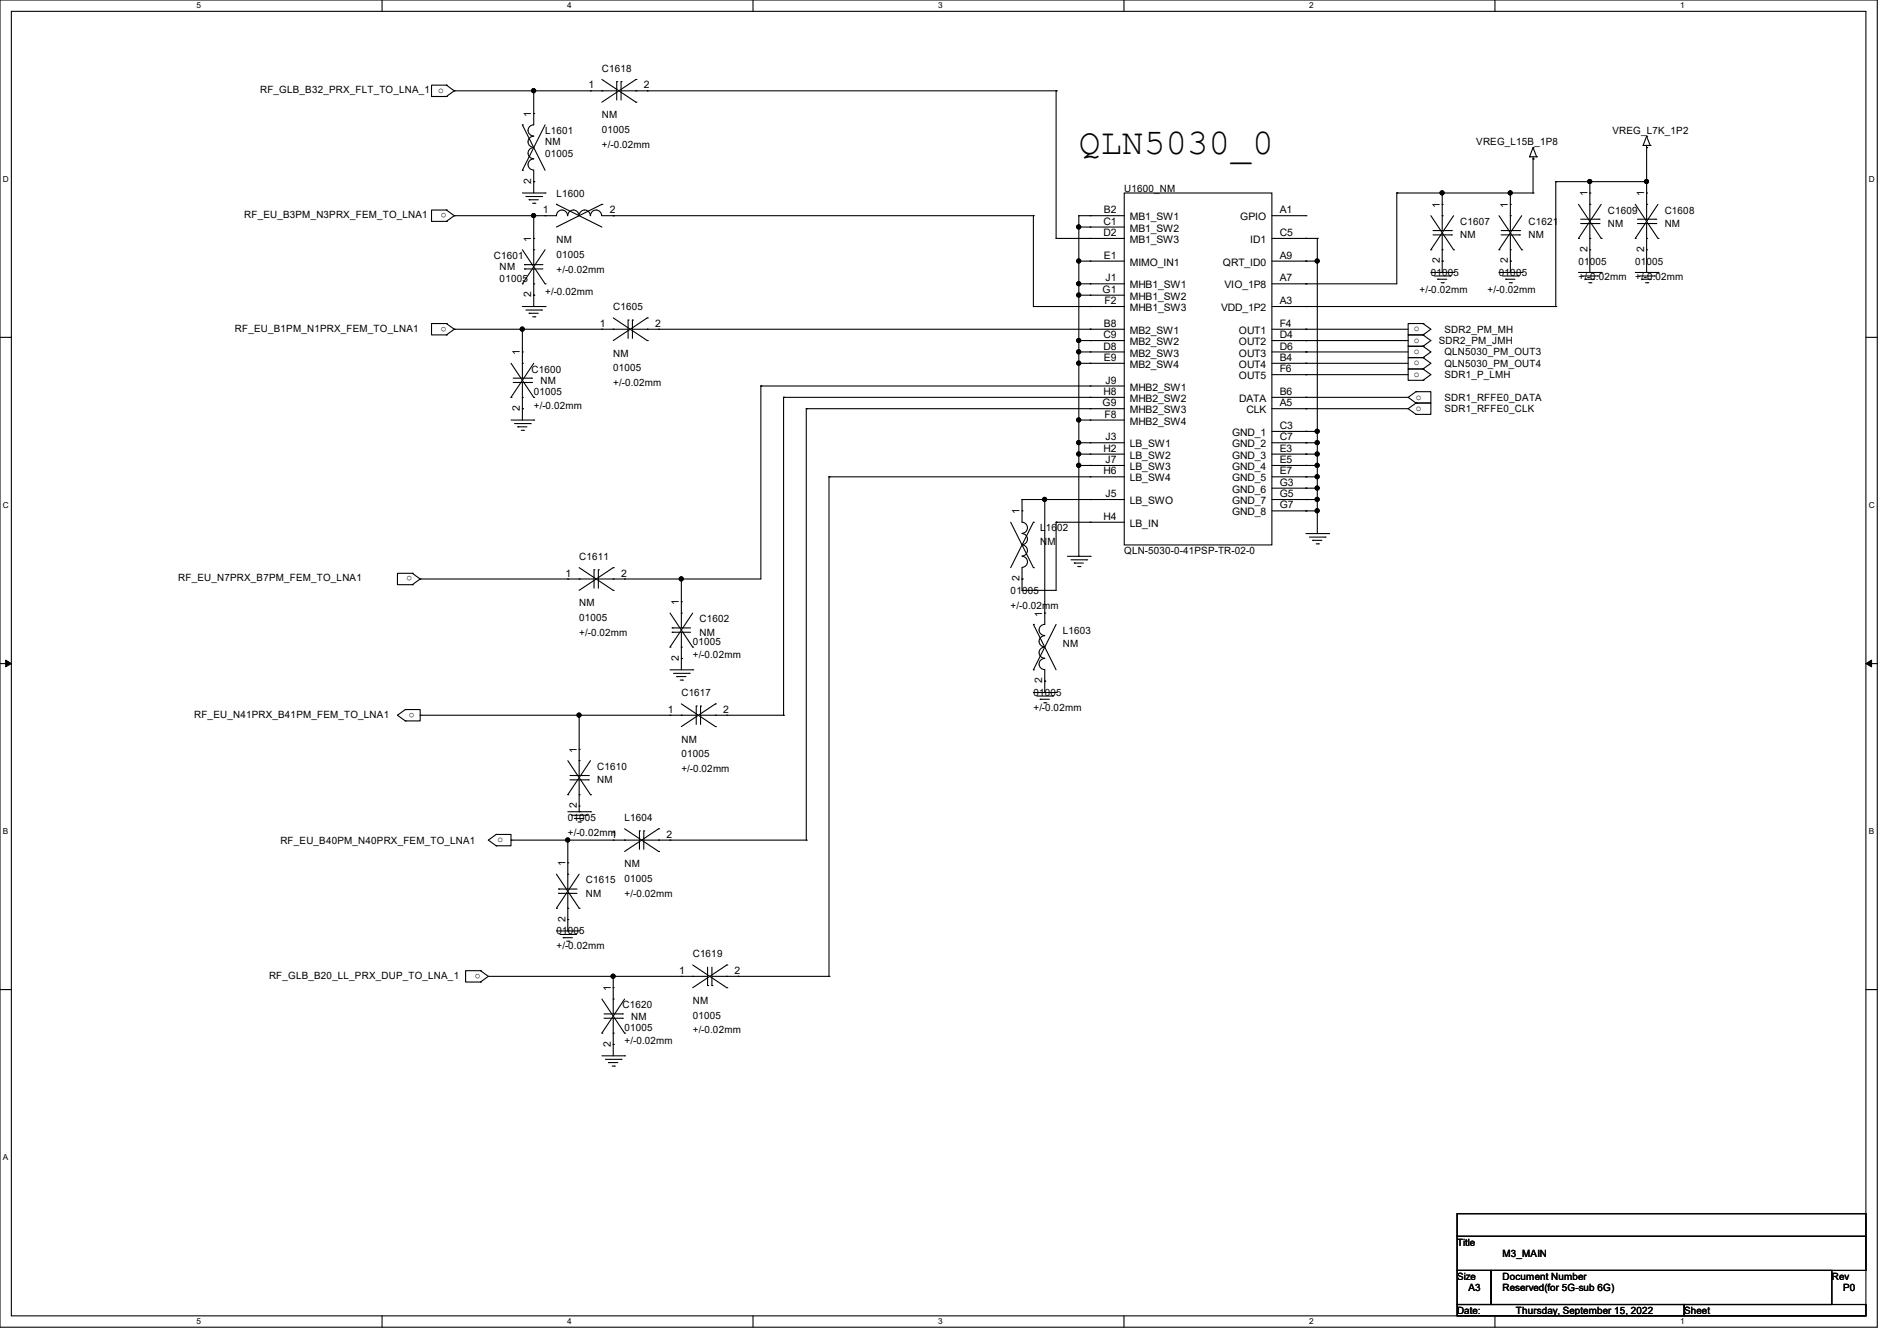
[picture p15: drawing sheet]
<svg xmlns="http://www.w3.org/2000/svg" width="297mm" height="210mm" viewBox="0 0 297 210" stroke-linecap="round" stroke-linejoin="round" font-family="sans-serif">
<defs><g id="words">
<text font-size="5.7" x="168.9" y="24.1">QLN5030_0</text>
<g font-size="1.6">
<text x="94.2" y="11.2">C1618</text>
<text x="40.7" y="14.6">RF_GLB_B32_PRX_FLT_TO_LNA_1</text>
<text x="68.6" y="14.6">o</text>
<text x="92.1" y="13.8">1</text>
<text x="100.8" y="13.8">2</text>
<text x="83.2" y="18.3" transform="rotate(-90 83.2 18.3)">1</text>
<text x="85.3" y="21">L1601</text>
<text x="85.3" y="22.8">NM</text>
<text x="94.2" y="18.5">NM</text>
<text x="94.2" y="20.8">01005</text>
<text x="94.2" y="23.1">+/-0.02mm</text>
<text x="231.1" y="22.8">VREG_L15B_1P8</text>
<text x="252.5" y="21">VREG_L7K_1P2</text>
<text x="83.2" y="28.8" transform="rotate(-90 83.2 28.8)">2</text>
<text x="85.3" y="24.6">01005</text>
<text x="38.2" y="34.2">RF_EU_B3PM_N3PRX_FEM_TO_LNA1</text>
<text x="69.9" y="33.4" transform="rotate(-180 69.9 33.4)">o</text>
<text x="85" y="33.4">1</text>
<text x="87.1" y="30.8">L1600</text>
<text x="95.5" y="33.4">2</text>
<text x="172.8" y="35.2">C1</text>
<text x="172.8" y="33.4">B2</text>
<text x="176" y="30.1">U1600_NM</text>
<text x="176.9" y="34.5">MB1_SW1</text>
<text x="194.2" y="34.5">GPIO</text>
<text x="200.4" y="33.4">A1</text>
<text x="225.4" y="32.6" transform="rotate(-90 225.4 32.6)">1</text>
<text x="228.6" y="35.2">C1607</text>
<text x="236.1" y="32.6" transform="rotate(-90 236.1 32.6)">1</text>
<text x="239.3" y="35.2">C1621</text>
<text x="248.5" y="30.8" transform="rotate(-90 248.5 30.8)">1</text>
<text x="251.8" y="33.4">C1609</text>
<text x="251.8" y="35.6">NM</text>
<text x="257.4" y="30.8" transform="rotate(-90 257.4 30.8)">1</text>
<text x="260.6" y="33.4">C1608</text>
<text x="260.6" y="35.6">NM</text>
<text x="77.3" y="40.6">C1601</text>
<text x="83.2" y="37.9" transform="rotate(-90 83.2 37.9)">1</text>
<text x="87.1" y="38.1">NM</text>
<text x="87.1" y="40.4">01005</text>
<text x="172.8" y="37">D2</text>
<text x="172.8" y="40.5">E1</text>
<text x="176.9" y="36.3">MB1_SW2</text>
<text x="176.9" y="38.1">MB1_SW3</text>
<text x="176.9" y="41.6">MIMO_IN1</text>
<text x="191.5" y="41.6">QRT_ID0</text>
<text x="195.7" y="38.1">ID1</text>
<text x="200.4" y="40.5">A9</text>
<text x="200.4" y="37">C5</text>
<text x="225.4" y="41.2" transform="rotate(-90 225.4 41.2)">2</text>
<text x="228.6" y="37.3">NM</text>
<text x="236.1" y="41.2" transform="rotate(-90 236.1 41.2)">2</text>
<text x="239.3" y="37.3">NM</text>
<text x="247.1" y="41.4">01005</text>
<text x="248.5" y="39.5" transform="rotate(-90 248.5 39.5)">2</text>
<text x="256" y="41.4">01005</text>
<text x="257.4" y="39.5" transform="rotate(-90 257.4 39.5)">2</text>
<text x="78.2" y="42.3">NM</text>
<text x="78.2" y="44.1">01005</text>
<text x="83.2" y="46.6" transform="rotate(-90 83.2 46.6)">2</text>
<text x="85.3" y="46.2">+/-0.02mm</text>
<text x="87.1" y="42.7">+/-0.02mm</text>
<text x="172.6" y="45.9">G1</text>
<text x="172.9" y="47.6">F2</text>
<text x="173.1" y="44.1">J1</text>
<text x="176.9" y="45.2">MHB1_SW1</text>
<text x="176.9" y="47">MHB1_SW2</text>
<text x="191.7" y="45.2">VIO_1P8</text>
<text x="200.4" y="44.1">A7</text>
<text x="200.4" y="47.6">A3</text>
<text x="222.2" y="45.9">+/-0.02mm</text>
<text x="224" y="43.2">01005</text>
<text x="232.9" y="45.9">+/-0.02mm</text>
<text x="234.7" y="43.2">01005</text>
<text x="247.1" y="43.8">+/-0.02mm</text>
<text x="256" y="43.8">+/-0.02mm</text>
<text x="36.8" y="51.9">RF_EU_B1PM_N1PRX_FEM_TO_LNA1</text>
<text x="69.9" y="51.1" transform="rotate(-180 69.9 51.1)">o</text>
<text x="93.9" y="51.2">1</text>
<text x="96" y="48.6">C1605</text>
<text x="102.6" y="51.2">2</text>
<text x="172.8" y="53">C9</text>
<text x="172.8" y="51.2">B8</text>
<text x="176.9" y="48.7">MHB1_SW3</text>
<text x="176.9" y="52.3">MB2_SW1</text>
<text x="191.2" y="48.7">VDD_1P2</text>
<text x="194" y="52.3">OUT1</text>
<text x="200.4" y="51.2">F4</text>
<text x="200.4" y="53">D4</text>
<text x="221.4" y="51.9">o</text>
<text x="221.4" y="53.7">o</text>
<text x="225.3" y="53.9">SDR2_PM_JMH</text>
<text x="226.1" y="52.1">SDR2_PM_MH</text>
<text x="81.4" y="55.7" transform="rotate(-90 81.4 55.7)">1</text>
<text x="83.2" y="58.3">C1600</text>
<text x="96" y="55.8">NM</text>
<text x="96" y="58.2">01005</text>
<text x="172.8" y="54.7">D8</text>
<text x="172.8" y="56.5">E9</text>
<text x="176.9" y="54.1">MB2_SW2</text>
<text x="176.9" y="55.8">MB2_SW3</text>
<text x="176.9" y="57.6">MB2_SW4</text>
<text x="194" y="54.1">OUT2</text>
<text x="194" y="55.8">OUT3</text>
<text x="194" y="57.6">OUT4</text>
<text x="194" y="59.4">OUT5</text>
<text x="200.4" y="54.7">D6</text>
<text x="200.4" y="56.5">B4</text>
<text x="200.4" y="58.3">F6</text>
<text x="221.4" y="55.5">o</text>
<text x="221.4" y="57.2">o</text>
<text x="221.4" y="59">o</text>
<text x="226.1" y="55.7">QLN5030_PM_OUT3</text>
<text x="226.1" y="57.5">QLN5030_PM_OUT4</text>
<text x="226.1" y="59.2">SDR1_P_LMH</text>
<text x="81.4" y="64.3" transform="rotate(-90 81.4 64.3)">2</text>
<text x="83.6" y="61.9">01005</text>
<text x="83.6" y="64">+/-0.02mm</text>
<text x="84.6" y="60.1">NM</text>
<text x="96" y="60.5">+/-0.02mm</text>
<text x="172.6" y="63.6">G9</text>
<text x="172.8" y="61.9">H8</text>
<text x="172.9" y="65.4">F8</text>
<text x="173.1" y="60.1">J9</text>
<text x="176.9" y="61.2">MHB2_SW1</text>
<text x="176.9" y="63">MHB2_SW2</text>
<text x="176.9" y="64.7">MHB2_SW3</text>
<text x="194" y="63">DATA</text>
<text x="195.2" y="64.7">CLK</text>
<text x="200.4" y="63.6">A5</text>
<text x="200.4" y="61.9">B6</text>
<text x="221.7" y="62.6">o</text>
<text x="221.7" y="64.4">o</text>
<text x="226.1" y="62.8">SDR1_RFFE0_DATA</text>
<text x="226.1" y="64.6">SDR1_RFFE0_CLK</text>
<text x="172.8" y="70.7">H2</text>
<text x="173.1" y="69">J3</text>
<text x="176.9" y="70.1">LB_SW1</text>
<text x="176.9" y="71.8">LB_SW2</text>
<text x="176.9" y="66.5">MHB2_SW4</text>
<text x="192.9" y="68.3">GND_1</text>
<text x="192.9" y="70.1">GND_2</text>
<text x="192.9" y="71.8">GND_3</text>
<text x="200.4" y="67.2">C3</text>
<text x="200.4" y="69">C7</text>
<text x="200.4" y="70.7">E3</text>
<text x="172.8" y="74.3">H6</text>
<text x="173.1" y="72.5">J7</text>
<text x="173.1" y="77.9">J5</text>
<text x="176.9" y="73.6">LB_SW3</text>
<text x="176.9" y="75.4">LB_SW4</text>
<text x="192.9" y="73.6">GND_4</text>
<text x="192.9" y="75.4">GND_5</text>
<text x="192.9" y="77.2">GND_6</text>
<text x="200.4" y="72.5">E5</text>
<text x="200.4" y="74.3">E7</text>
<text x="200.4" y="76.1">G3</text>
<text x="200.4" y="77.9">G5</text>
<text x="159.6" y="80.6" transform="rotate(-90 159.6 80.6)">1</text>
<text x="162.9" y="83.2">L1602</text>
<text x="172.8" y="81.4">H4</text>
<text x="176.9" y="82.5">LB_IN</text>
<text x="176.9" y="79">LB_SWO</text>
<text x="192.9" y="79">GND_7</text>
<text x="192.9" y="80.7">GND_8</text>
<text x="200.4" y="79.6">G7</text>
<text x="90.7" y="87.7">C1611</text>
<text x="162.9" y="85.3">NM</text>
<text x="176" y="86.8">QLN-5030-0-41PSP-TR-02-0</text>
<text x="27.9" y="91.1">RF_EU_N7PRX_B7PM_FEM_TO_LNA1</text>
<text x="64.6" y="90.3" transform="rotate(-180 64.6 90.3)">o</text>
<text x="88.6" y="90.3">1</text>
<text x="90.7" y="95">NM</text>
<text x="97.2" y="90.3">2</text>
<text x="106.3" y="94.8" transform="rotate(-90 106.3 94.8)">1</text>
<text x="158.2" y="93">01005</text>
<text x="158.2" y="95.3">+/-0.02mm</text>
<text x="159.6" y="91" transform="rotate(-90 159.6 91)">2</text>
<text x="90.7" y="97.3">01005</text>
<text x="90.7" y="99.6">+/-0.02mm</text>
<text x="108.5" y="101">01005</text>
<text x="109.5" y="97.5">C1602</text>
<text x="109.5" y="99.6">NM</text>
<text x="163.2" y="96.6" transform="rotate(-90 163.2 96.6)">1</text>
<text x="166.4" y="99.2">L1603</text>
<text x="166.4" y="101.3">NM</text>
<text x="106.3" y="103.5" transform="rotate(-90 106.3 103.5)">2</text>
<text x="108.5" y="103.1">+/-0.02mm</text>
<text x="163.2" y="107" transform="rotate(-90 163.2 107)">2</text>
<text x="30.4" y="112.4">RF_EU_N41PRX_B41PM_FEM_TO_LNA1</text>
<text x="64.9" y="111.6" transform="rotate(-180 64.9 111.6)">o</text>
<text x="104.6" y="111.6">1</text>
<text x="106.7" y="109">C1617</text>
<text x="113.2" y="111.6">2</text>
<text x="161.8" y="109">01005</text>
<text x="161.8" y="111.3">+/-0.02mm</text>
<text x="90.3" y="117.9" transform="rotate(-90 90.3 117.9)">1</text>
<text x="106.7" y="116.3">NM</text>
<text x="106.7" y="118.6">01005</text>
<text x="93.5" y="120.6">C1610</text>
<text x="93.5" y="122.7">NM</text>
<text x="106.7" y="120.9">+/-0.02mm</text>
<text x="77.9" y="131.9">o</text>
<text x="88.9" y="128.6">01005</text>
<text x="88.9" y="130.9">+/-0.02mm</text>
<text x="90.3" y="126.6" transform="rotate(-90 90.3 126.6)">2</text>
<text x="95.7" y="131.2">1</text>
<text x="97.8" y="128.6">L1604</text>
<text x="104.4" y="131.2">2</text>
<text x="43.9" y="132.1">RF_EU_B40PM_N40PRX_FEM_TO_LNA1</text>
<text x="88.5" y="135.7" transform="rotate(-90 88.5 135.7)">1</text>
<text x="97.8" y="135.8">NM</text>
<text x="91.7" y="138.3">C1615</text>
<text x="91.7" y="140.5">NM</text>
<text x="97.8" y="138.2">01005</text>
<text x="97.8" y="140.5">+/-0.02mm</text>
<text x="87.1" y="146.3">01005</text>
<text x="87.1" y="148.7">+/-0.02mm</text>
<text x="88.5" y="144.4" transform="rotate(-90 88.5 144.4)">2</text>
<text x="108.5" y="149.9">C1619</text>
<text x="42.1" y="153.3">RF_GLB_B20_LL_PRX_DUP_TO_LNA_1</text>
<text x="75.2" y="152.5" transform="rotate(-180 75.2 152.5)">o</text>
<text x="95.6" y="155.2" transform="rotate(-90 95.6 155.2)">1</text>
<text x="106.3" y="152.5">1</text>
<text x="115" y="152.5">2</text>
<text x="97.4" y="157.9">C1620</text>
<text x="97.8" y="161.5">01005</text>
<text x="98.8" y="159.7">NM</text>
<text x="108.5" y="157.2">NM</text>
<text x="108.5" y="159.5">01005</text>
<text x="108.5" y="161.8">+/-0.02mm</text>
<text x="95.6" y="163.9" transform="rotate(-90 95.6 163.9)">2</text>
<text x="97.8" y="163.6">+/-0.02mm</text>
<text x="228.1" y="195.1">Title</text>
<text x="235.2" y="196.8">M3_MAIN</text>
<text x="228.1" y="200.4">Size</text>
<text x="229.9" y="202.2">A3</text>
<text x="235.2" y="200.4">Document Number</text>
<text x="235.2" y="202.2">Reserved(for 5G-sub 6G)</text>
<text x="286.8" y="200.4">Rev</text>
<text x="288.6" y="202.2">P0</text>
<text x="228.1" y="205.7">Date:</text>
<text x="237.4" y="205.7">Thursday, September 15, 2022</text>
<text x="263.7" y="205.7">Sheet</text>
</g>
<g font-size="1.3">
<text x="30.8" y="1.3">5</text>
<text x="88.8" y="1.3">4</text>
<text x="146.9" y="1.3">3</text>
<text x="205" y="1.3">2</text>
<text x="263.1" y="1.3">1</text>
<text x=".5" y="28.4">D</text>
<text x="292.6" y="28.4">D</text>
<text x=".5" y="79.5">C</text>
<text x="292.6" y="79.5">C</text>
<text x=".5" y="130.6">B</text>
<text x="292.6" y="130.6">B</text>
<text x=".5" y="181.7">A</text>
<text x="30.8" y="207.4">5</text>
<text x="88.8" y="207.4">4</text>
<text x="146.9" y="207.4">3</text>
<text x="205" y="207.4">2</text>
<text x="263.1" y="207.4">1</text>
</g>
</g></defs>
<path d="M0 0h293.9v207.9h-293.9zM1.8 1.8h290.3v204.3h-290.3z" fill="none" stroke="#000" stroke-width=".17"/>
<g fill="#fff">
<path d="M30.8 .2h.7v1.4h-.7z"/>
<path d="M30.8 206.2h.7v1.4h-.7z"/>
</g>
<path d="M59.8 0v1.8M59.8 206.1v1.8" fill="none" stroke="#000" stroke-width=".17"/>
<g fill="#fff">
<path d="M88.8 .2h.7v1.4h-.7z"/>
<path d="M88.8 206.2h.7v1.4h-.7z"/>
</g>
<path d="M117.9 0v1.8M117.9 206.1v1.8" fill="none" stroke="#000" stroke-width=".17"/>
<g fill="#fff">
<path d="M146.9 .2h.7v1.4h-.7z"/>
<path d="M146.9 206.2h.7v1.4h-.7z"/>
</g>
<path d="M176 0v1.8M176 206.1v1.8" fill="none" stroke="#000" stroke-width=".17"/>
<g fill="#fff">
<path d="M205 .2h.7v1.4h-.7z"/>
<path d="M205 206.2h.7v1.4h-.7z"/>
</g>
<path d="M234.1 0v1.8M234.1 206.1v1.8" fill="none" stroke="#000" stroke-width=".17"/>
<g fill="#fff">
<path d="M263.1 .2h.6v1.4h-.6z"/>
<path d="M263.1 206.2h.6v1.4h-.6z"/>
<path d="M.5 27.3h.9v1.4h-.9z"/>
<path d="M292.6 27.3h.9v1.4h-.9z"/>
<path d="M.5 78.4h.9v1.4h-.9z"/>
<path d="M292.6 78.4h.9v1.4h-.9z"/>
</g>
<path d="M0 52.8h1.8M292.1 52.8h1.8" fill="none" stroke="#000" stroke-width=".17"/>
<g fill="#fff">
<path d="M.5 129.5h.8v1.4h-.8z"/>
<path d="M292.6 129.5h.8v1.4h-.8z"/>
</g>
<path d="M0 103.9h1.8M292.1 103.9h1.8" fill="none" stroke="#000" stroke-width=".17"/>
<path d="M.9 103.4l.9 .5-.9 .5zM292.1 103.9l.9-.5v1z" fill="#000" stroke="#000" stroke-width=".16"/>
<path d="M.5 180.5h.8v1.4h-.8z" fill="#fff"/>
<g fill="none" stroke="#000" stroke-width=".17">
<path d="M69.9 13.3h.1M69.9 15.1h.1M69.9 13.3h-2.3v1.8h2.3M69.9 13.3l1.2 .9M71.1 14.2h.1M71.1 14.2l-1.2 .9M71.1 14.2h25.5M81.8 19.6h.1M81.8 19.6l3.5 7.1M83.6 14.2v5.4a.87 .87 0 0 0-.9 .8 .87 .87 0 0 0 .9 .9M83.6 17.8h.1M83.6 14.2h.1"/>
<path d="M85.3 19.6l-3.5 7.1M92.5 14.2h.1M94.2 14.2h.1M94.2 12.4l5.4 3.6M96.6 12.8h.1M96.6 12.8v2.9M97.2 12.8h.1M97.2 12.8v2.9M97.2 14.2h68.2M99.6 14.2h.1M99.6 16h.1M99.6 12.4h.1"/>
<path d="M99.6 12.4l-5.4 3.6M101.3 14.2h.1M165.4 14.2h.1M165.4 14.2v23.1M69.9 34.7h.1M69.9 32.9h.1M69.9 32.9h-2.3v1.8h2.3M69.9 32.9l1.2 .9M71.1 33.8h16a.87 .87 0 0 1 .9-.9 .87 .87 0 0 1 .9 .9M71.1 33.8h.1M71.1 33.8l-1.2 .9M81.8 26.7h.1"/>
<path d="M81.8 30.2h3.5M81.8 39.1l3.5 5.3M82.3 30.8h2.5M82.8 31.3h.1M82.8 31.3h1.5M83.4 31.8h.3M83.6 28.4h.1M83.6 39.1h.1M83.6 37.3h.1M83.6 33.8h.1M83.6 26.7v3.5M83.6 33.8v7.6"/>
<path d="M83.6 21.3a.87 .87 0 0 0-.9 .9 .87 .87 0 0 0 .9 .9M83.6 23.1a.87 .87 0 0 0-.9 .9 .87 .87 0 0 0 .9 .8M83.6 24.9a.87 .87 0 0 0-.9 .9 .87 .87 0 0 0 .9 .8M83.7 31.8h.1M84.8 30.8h.1M85.3 30.2h.1M85.3 33.8h.1M85.3 39.1l-3.5 5.3M87.1 32h.1M87.1 32l7.1 3.6M90.6 33.8a.87 .87 0 0 0-.8-.9 .87 .87 0 0 0-.9 .9M92.4 33.8a.87 .87 0 0 0-.9-.9 .87 .87 0 0 0-.8 .9"/>
<path d="M94.2 33.8a.87 .87 0 0 0-.9-.9 .87 .87 0 0 0-.8 .9M94.2 32h.1M94.2 32l-7.1 3.6M94.2 33.8h67.6M96 33.8h.1M161.8 33.8h.1M161.8 33.8v14.2M165.4 37.3h.1M165.4 37.3h10.6M168.9 35.6h.1M168.9 33.8h.1M168.9 33.8h7.1"/>
<path d="M168.9 35.6h7.1M168.9 33.8v53.3M170.7 33.8h.1M170.7 35.6h.1M170.7 37.3h.1M176 30.2h23.1v55.1h-23.1zM199.1 33.8h5.4M199.1 37.3h7.1M204.5 37.3h.1M204.5 33.8h.1M206.2 37.3h.1M206.2 37.3v46.3"/>
<path d="M218.7 30.2h.1M218.7 30.2h21.3M218.7 30.2v14.2h-19.6M224 39.1h.1M224 33.8l3.6 5.3M224.4 36.1h2.8M224.4 36.8h2.8M225.8 33.8h.1M225.8 39.1h.1M225.8 32h.1M225.8 30.2h.1M225.8 30.2v5.9"/>
<path d="M225.8 36.8v5.9M227.2 36.1h.1M227.2 36.8h.1M227.6 39.1h.1M227.6 33.8l-3.6 5.3M234.7 39.1h.1M234.7 33.8l3.6 5.3M235 36.1h2.9M235 36.8h2.9M236.5 33.8h.1M236.5 39.1h.1M236.5 32h.1"/>
<path d="M236.5 30.2h.1M236.5 30.2v5.9M236.5 36.8v5.9M237.9 36.1h.1M237.9 36.8h.1M238.3 39.1h.1M238.3 33.8l-3.6 5.3M239.5 24.6h.1M239.5 24.6h1.1M240 24.9h.1M240 23.1h.1M240 30.2h.1"/>
<path d="M240 24.6v5.6M240 23.1l-.5 1.5M240 23.1l.6 1.5M240.6 24.6h.1M243.6 28.4h.1M243.6 28.4h14.2M243.6 28.4v19.6M247.1 37.3h.1M247.1 32l3.6 5.3M247.5 34.3h2.9M247.5 35h2.9M248.9 32h.1"/>
<path d="M248.9 37.3h.1M248.9 30.2h.1M248.9 39.1h.1M248.9 28.4h.1M248.9 28.4v5.9M248.9 35v7.7M250.4 34.3h.1M250.4 35h.1M250.7 37.3h.1M250.7 32l-3.6 5.3M256 37.3h.1M256 32l3.6 5.3"/>
<path d="M256.4 34.3h2.8M256.4 35h2.8M257.3 22.8h.1M257.3 22.8h1.1M257.8 23.1h.1M257.8 21.3h.1M257.8 32h.1M257.8 37.3h.1M257.8 30.2h.1M257.8 39.1h.1M257.8 28.4h.1M257.8 22.8v11.5"/>
<path d="M257.8 35v7.7M257.8 21.3l-.5 1.5M257.8 21.3l.6 1.5M258.4 22.8h.1M259.2 34.3h.1M259.2 35h.1M259.6 37.3h.1M259.6 32l-3.6 5.3M69.9 52.5h.1M69.9 50.7h.1M69.9 50.7h-2.3v1.8h2.3M69.9 50.7l1.2 .9"/>
<path d="M71.1 51.6h.1M71.1 51.6l-1.2 .9M71.1 51.6h27.2M80 56.9l3.6 5.3M80.3 59.2h2.9M80.3 59.9h2.9M81.8 44.4h.1M81.8 56.9h.1M81.8 55.1h.1M81.8 51.6h.1M81.8 48h3.5M81.8 51.6v7.6"/>
<path d="M81.8 59.9v5.9M82.1 41.4h.1M82.1 42.1h.1M82.1 41.4h2.9M82.1 42.1h2.9M82.3 48.6h2.5M82.8 49.1h.1M82.8 49.1h1.5M83.2 59.2h.1M83.2 59.9h.1M83.4 49.6h.3M83.6 44.4h.1"/>
<path d="M83.6 46.2h.1M83.6 42.1v5.9M83.6 56.9l-3.6 5.3M83.7 49.6h.1M84.8 48.6h.1M85.3 48h.1M85.3 44.4h.1M94.2 51.6h.1M96 51.6h.1M96 49.8l5.3 3.5M98.3 50.1h.1M98.3 50.1v2.9"/>
<path d="M99 50.1h.1M99 50.1v2.9M99 51.6h77M101.3 51.6h.1M101.3 53.3h.1M101.3 49.8h.1M101.3 49.8l-5.3 3.5M103.1 51.6h.1M161.8 48h.1M161.8 48h14.2M168.9 40.9h.1M168.9 53.3h.1"/>
<path d="M168.9 46.2h.1M168.9 56.9h.1M168.9 55.1h.1M168.9 44.4h.1M168.9 44.4h7.1M168.9 46.2h7.1M168.9 53.3h7.1M168.9 55.1h7.1M168.9 56.9h7.1M168.9 40.9h7.1M170.7 44.4h.1M170.7 46.2h.1"/>
<path d="M170.7 48h.1M170.7 51.6h.1M170.7 53.3h.1M170.7 55.1h.1M170.7 56.9h.1M170.7 40.9h.1M199.1 48h44.5M199.1 51.6h21.4M199.1 53.3h21.4M199.1 55.1h21.4M199.1 56.9h21.4M199.1 40.9h7.1"/>
<path d="M199.1 58.7h21.4M204.5 51.6h.1M204.5 53.3h.1M204.5 55.1h.1M204.5 56.9h.1M204.5 58.7h.1M204.5 40.9h.1M204.5 44.4h.1M204.5 48h.1M206.2 40.9h.1M222.8 50.7h.1M222.8 52.5h.1"/>
<path d="M222.8 50.7h-2.3v1.8h2.3M222.8 54.2h.1M222.8 52.5h-2.3v1.7h2.3M222.8 56h.1M222.8 54.2h-2.3v1.8h2.3M222.8 57.8h.1M222.8 56h-2.3v1.8h2.3M222.8 59.6h.1M222.8 57.8h-2.3v1.8h2.3M222.8 50.7l1.2 .9-1.2 .9M222.8 52.5l1.2 .8-1.2 .9M222.8 54.2l1.2 .9-1.2 .9"/>
<path d="M222.8 56l1.2 .9-1.2 .9M222.8 57.8l1.2 .9-1.2 .9M224 42.7h3.6M224.6 43.2h2.4M225.1 43.7h.1M225.1 43.7h1.4M225.6 44.3h.4M225.8 40.9h.1M226 44.3h.1M227 43.2h.1M227.6 42.7h.1M234.7 42.7h3.6"/>
<path d="M235.2 43.2h2.5M235.8 43.7h.1M235.8 43.7h1.4M236.3 44.3h.3M236.5 40.9h.1M236.6 44.3h.1M237.7 43.2h.1M238.3 42.7h.1M243.6 48h.1M247.1 42.7h3.6M247.7 43.2h2.4M248.2 43.7h.1"/>
<path d="M248.2 43.7h1.4M248.8 44.3h.3M248.9 42.7h.1M249.1 44.3h.1M250.1 43.2h.1M250.7 42.7h.1M256 42.7h3.6M256.6 43.2h2.4M257.1 43.7h.1M257.1 43.7h1.4M257.6 44.3h.4M257.8 42.7h.1"/>
<path d="M258 44.3h.1M259 43.2h.1M259.6 42.7h.1M80 62.2h.1M80 65.8h3.6M80.6 66.3h2.4M81.1 66.8h.1M81.1 66.8h1.4M81.6 67.4h.4M81.8 62.2h.1M81.8 64h.1M82 67.4h.1"/>
<path d="M83 66.3h.1M83.6 65.8h.1M83.6 62.2h.1M119.1 60.5h.1M119.1 60.5h56.9M119.1 60.5v30.2h-25.4M122.7 62.2h.1M122.7 62.2h53.3M122.7 62.2v49.8M126.2 64h.1M126.2 64h49.8M126.2 64v67.6"/>
<path d="M129.8 74.7h.1M129.8 74.7h46.2M129.8 74.7v78.2M160 78.2v3.6a.87 .87 0 0 1 .9 .9 .87 .87 0 0 1-.9 .8M160 78.2h.1M160 78.2h16M163.6 78.2v19.6a.87 .87 0 0 0-.9 .9 .87 .87 0 0 0 .9 .8M163.6 78.2h.1M168.9 69.3h.1M168.9 71.1h.1M168.9 72.9h.1M168.9 65.8h.1"/>
<path d="M168.9 65.8h7.1M168.9 69.3h7.1M168.9 71.1h7.1M168.9 72.9h7.1M170.7 69.3h.1M170.7 71.1h.1M170.7 72.9h.1M170.7 74.7h.1M170.7 78.2h.1M170.7 60.5h.1M170.7 62.2h.1M170.7 64h.1"/>
<path d="M170.7 65.8h.1M199.1 69.3h7.1M199.1 71.1h7.1M199.1 72.9h7.1M199.1 74.7h7.1M199.1 78.2h7.1M199.1 62.2h21.4M199.1 64h21.4M199.1 67.6h7.1M199.1 76.5h7.1M204.5 64h.1M204.5 62.2h.1"/>
<path d="M204.5 67.6h.1M204.5 69.3h.1M204.5 71.1h.1M204.5 72.9h.1M204.5 74.7h.1M204.5 76.5h.1M204.5 78.2h.1M206.2 67.6h.1M206.2 69.3h.1M206.2 71.1h.1M206.2 72.9h.1M206.2 74.7h.1"/>
<path d="M206.2 76.5h.1M206.2 78.2h.1M220.5 62.2l1.2 .9M220.5 64l1.2 .9M221.7 61.3h.1M221.7 63.1h.1M221.7 61.3h2.3v1.8h-2.3M221.7 64.9h.1M221.7 63.1h2.3v1.8h-2.3M221.7 61.3l-1.2 .9M221.7 63.1l-1.2 .9M64.6 91.6h.1"/>
<path d="M64.6 89.8h.1M64.6 89.8h-2.4v1.8h2.4M64.6 89.8l1.2 .9M65.8 90.7h.1M65.8 90.7l-1.2 .9M65.8 90.7h27.2M88.9 90.7h.1M90.7 90.7h.1M90.7 88.9l5.3 3.6M93 89.2h.1M93 89.2v2.9M93.7 89.2h.1"/>
<path d="M93.7 89.2v2.9M96 90.7h.1M96 92.5h.1M96 88.9h.1M96 88.9l-5.3 3.6M97.8 90.7h.1M104.9 96l3.6 5.3M105.2 98.3h.1M105.2 99h.1M105.2 98.3h2.9M105.2 99h2.9M106.7 96h.1"/>
<path d="M106.7 94.2h.1M106.7 90.7h.1M106.7 90.7v7.6M106.7 99v5.9M108.5 96l-3.6 5.3M158.2 81.8l3.6 7.1M160 83.6a.87 .87 0 0 1 .9 .8 .87 .87 0 0 1-.9 .9M160 85.3a.87 .87 0 0 1 .9 .9 .87 .87 0 0 1-.9 .9M160 87.1a.87 .87 0 0 1 .9 .9 .87 .87 0 0 1-.9 .9M160 80h.1M160 90.7h.1M160 92.5h.1"/>
<path d="M160 88.9v3.6M161.8 97.8h.1M161.8 81.8h.1M161.8 88.9h.1M161.8 97.8l3.6 7.1M161.8 81.8l-3.6 7.1M163.6 96h.1M163.6 99.6a.87 .87 0 0 0-.9 .8 .87 .87 0 0 0 .9 .9M165.4 81.8h.1M165.4 81.8h10.6M165.4 97.8l-3.6 7.1M165.4 81.8v10.7h-5.4"/>
<path d="M167.1 87.1h3.6M167.7 87.7h2.4M168.2 88.2h.1M168.2 88.2h1.4M168.7 88.7h.4M168.9 87.1h.1M169.1 88.7h.1M170.1 87.7h.1M170.7 87.1h.1M170.7 81.8h.1M199.1 80h7.1M204.5 80h.1"/>
<path d="M204.5 83.6h3.5M205 84.1h2.5M205.5 84.6h.1M205.5 84.6h1.5M206.1 85.2h.3M206.2 80h.1M206.4 85.2h.1M207.5 84.1h.1M208 83.6h.1M63.5 112.9h.1M63.5 111.1h.1M63.5 111.1h2.3v1.8h-2.3"/>
<path d="M63.5 111.1l-1.3 .9 1.3 .9M65.8 112h.1M65.8 112h43.2M88.9 119.1l3.6 5.4M90.7 119.1h.1M90.7 117.3h.1M90.7 112h.1M90.7 112v9.5M92.5 119.1l-3.6 5.4M104.9 112h.1M104.9 101.3h.1M104.9 104.9h3.6"/>
<path d="M105.5 105.5h2.4M106 106h.1M106 106h1.4M106.5 106.5h.3M106.7 112h.1M106.7 101.3h.1M106.7 103.1h.1M106.7 110.2l5.3 3.6M106.8 106.5h.1M107.9 105.5h.1M108.5 104.9h.1M108.5 101.3h.1"/>
<path d="M109 110.6h.1M109 110.6v2.9M109.7 110.6h.1M109.7 110.6v2.9M109.7 112h13M112 112h.1M112 113.8h.1M112 110.2h.1M112 110.2l-5.3 3.6M113.8 112h.1M122.7 112h.1M161.8 104.9h.1"/>
<path d="M161.8 108.5h3.6M162.3 109h2.5M162.9 109.5h.1M162.9 109.5h1.4M163.4 110.1h.3M163.6 106.7h.1M163.6 104.9v3.6M163.6 101.3a.87 .87 0 0 0-.9 .9 .87 .87 0 0 0 .9 .9M163.6 103.1a.87 .87 0 0 0-.9 .9 .87 .87 0 0 0 .9 .9M163.7 110.1h.1M164.8 109h.1M165.4 108.5h.1"/>
<path d="M77.7 130.7h.1M77.7 132.5h.1M77.7 130.7h2.3v1.8h-2.3M77.7 130.7l-1.2 .9 1.2 .9M80 131.6h.1M80 131.6h20.1M87.1 136.9l3.6 5.3M87.5 139.2h.1M87.5 139.9h.1M87.5 139.2h2.8M87.5 139.9h2.8M88.9 124.5h.1"/>
<path d="M88.9 136.9h.1M88.9 135.1h.1M88.9 131.6h.1M88.9 127.1h3.6M88.9 131.6v7.6M88.9 139.9v5.9M89.2 121.5h2.9M89.2 122.1h2.9M89.5 127.7h2.4M90 128.2h.1M90 128.2h1.4M90.5 128.7h.3"/>
<path d="M90.7 124.5h.1M90.7 126.2h.1M90.7 127.1h.1M90.7 122.1v5M90.7 136.9l-3.6 5.3M90.8 128.7h.1M91.9 127.7h.1M92.1 121.5h.1M92.1 122.1h.1M92.5 127.1h.1M92.5 124.5h.1M96 131.6h.1"/>
<path d="M97.8 131.6h.1M97.8 129.8l5.3 3.5M100.1 130.1h.1M100.1 130.1v2.9M100.8 130.1h.1M100.8 130.1v2.9M100.8 131.6h25.4M103.1 131.6h.1M103.1 133.3h.1M103.1 129.8h.1M103.1 129.8l-5.3 3.5M104.9 131.6h.1"/>
<path d="M126.2 131.6h.1M0 155h1.8M75.2 153.8h.1M75.2 152h.1M75.2 152h-2.3v1.8h2.3M75.2 152l1.3 .9M76.5 152.9l-1.3 .9M76.5 152.9h34.3M87.1 142.2h.1M87.1 145.8h3.6M87.7 146.3h2.4M88.2 146.9h.1"/>
<path d="M88.2 146.9h1.4M88.7 147.4h.4M88.9 142.2h.1M88.9 144h.1M88.9 145.8h.1M89.1 147.4h.1M90.1 146.3h.1M90.7 145.8h.1M90.7 142.2h.1M94.2 156.5l3.6 5.3M94.6 158.8h2.9M94.6 159.5h2.9"/>
<path d="M96 156.5h.1M96 154.7h.1M96 152.9h.1M96 152.9v5.9M96 159.5v5.9M97.5 158.8h.1M97.5 159.5h.1M97.8 156.5l-3.6 5.3M106.7 152.9h.1M108.5 152.9h.1M108.5 151.1l5.3 3.6M110.8 154.3h.1"/>
<path d="M110.8 151.5v2.8M111.5 154.3h.1M111.5 151.5v2.8M111.5 152.9h18.3M113.8 152.9h.1M113.8 151.1h.1M113.8 154.7h.1M113.8 151.1l-5.3 3.6M115.6 152.9h.1M129.8 152.9h.1M292.1 155h1.8M94.2 161.8h.1"/>
<path d="M94.2 165.4h3.6M94.8 165.9h2.4M95.3 166.4h.1M95.3 166.4h1.4M95.8 167h.4M96 161.8h.1M96 163.6h.1M96.2 167h.1M97.2 165.9h.1M97.8 165.4h.1M97.8 161.8h.1M228.1 190.1h64v3.5h-64z"/>
<path d="M228.1 193.6h64v5.4h-64zM228.1 199h5.4v5.3h-5.4zM233.5 199h53.3v5.3h-53.3zM228.1 204.3h35.6v1.8h-35.6zM263.7 204.3h28.4v1.8h-28.4z"/>
</g>
<g fill="#000" stroke="#000" stroke-width=".17">
<circle cx="83.5" cy="14.2" r=".32"/>
<circle cx="83.5" cy="33.8" r=".32"/>
<circle cx="168.9" cy="35.5" r=".32"/>
<circle cx="225.8" cy="30.2" r=".32"/>
<circle cx="236.5" cy="30.2" r=".32"/>
<circle cx="248.9" cy="28.4" r=".32"/>
<circle cx="257.8" cy="28.4" r=".32"/>
<circle cx="81.8" cy="51.5" r=".32"/>
<circle cx="168.9" cy="56.9" r=".32"/>
<circle cx="168.9" cy="46.2" r=".32"/>
<circle cx="168.9" cy="40.9" r=".32"/>
<circle cx="168.9" cy="55.1" r=".32"/>
<circle cx="168.9" cy="53.3" r=".32"/>
<circle cx="168.9" cy="44.4" r=".32"/>
<circle cx="206.2" cy="40.9" r=".32"/>
<circle cx="163.6" cy="78.2" r=".32"/>
<circle cx="168.9" cy="71.1" r=".32"/>
<circle cx="168.9" cy="69.3" r=".32"/>
<circle cx="168.9" cy="72.9" r=".32"/>
<circle cx="168.9" cy="65.8" r=".32"/>
<circle cx="206.2" cy="69.3" r=".32"/>
<circle cx="206.2" cy="72.9" r=".32"/>
<circle cx="206.2" cy="71.1" r=".32"/>
<circle cx="206.2" cy="80" r=".32"/>
<circle cx="206.2" cy="78.2" r=".32"/>
<circle cx="206.2" cy="67.5" r=".32"/>
<circle cx="206.2" cy="74.7" r=".32"/>
<circle cx="206.2" cy="76.4" r=".32"/>
<circle cx="106.7" cy="90.7" r=".32"/>
<circle cx="90.7" cy="112" r=".32"/>
<circle cx="88.9" cy="131.6" r=".32"/>
<circle cx="96" cy="152.9" r=".32"/>
</g>
<use href="#words"/>
</svg>
